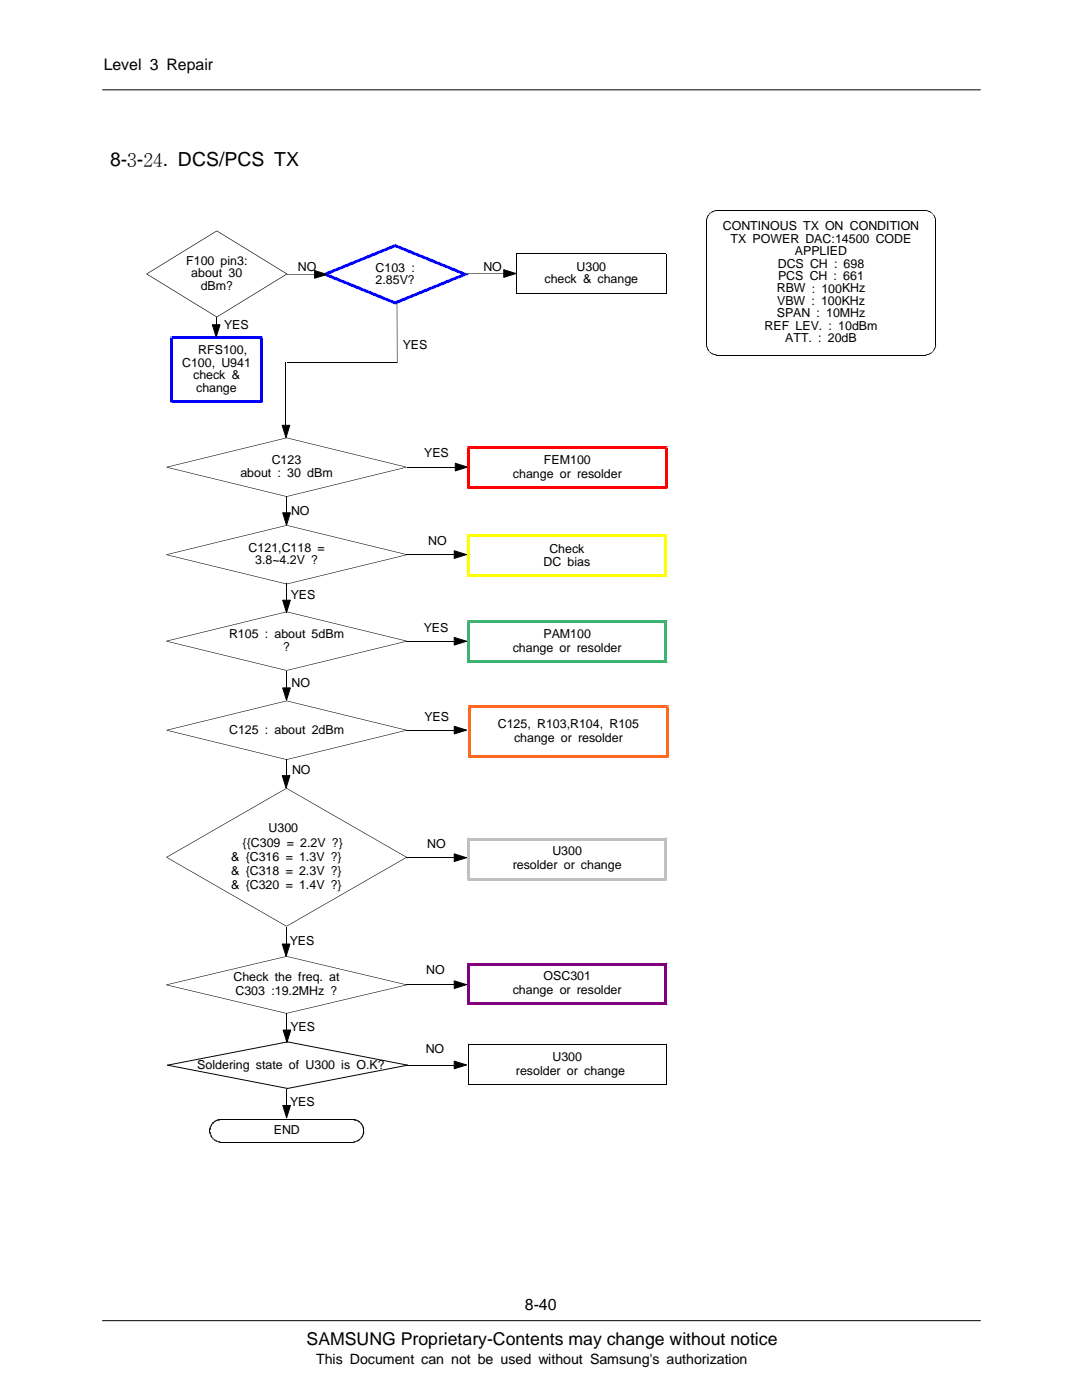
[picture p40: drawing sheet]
<svg xmlns="http://www.w3.org/2000/svg" width="216mm" height="279mm" viewBox="0 0 216 279" stroke-linecap="round" stroke-linejoin="round" font-family="sans-serif">
<defs><g id="words">
<text font-size="3.9" x="21.9" y="33.1">8-3-24. DCS/PCS TX</text>
<text font-size="3.5" x="61.2" y="268.5">SAMSUNG Proprietary-Contents may change without notice</text>
<g font-size="3.2">
<text x="20.7" y="14">Level 3 Repair</text>
<text x="104.7" y="261.5">8-40</text>
</g>
<text font-size="2.8" x="63.1" y="272.1">This Document can not be used without Samsung's authorization</text>
<g font-size="2.5">
<text x="144.2" y="46">CONTINOUS TX ON CONDITION</text>
<text x="37.1" y="52.9">F100 pin3:</text>
<text x="145.8" y="48.5">TX POWER DAC:14500 CODE</text>
<text x="155.2" y="53.4">DCS CH : 698</text>
<text x="158.6" y="50.9">APPLIED</text>
<text x="38.2" y="55.4">about 30</text>
<text x="40" y="57.8">dBm?</text>
<text x="59.4" y="54.1">NO</text>
<text x="74.9" y="54.2">C103 :</text>
<text x="74.9" y="56.7">2.85V?</text>
<text x="96.5" y="54.1">NO</text>
<text x="108.6" y="56.5">check &amp; change</text>
<text x="115" y="54">U300</text>
<text x="155" y="58.4">RBW : 100KHz</text>
<text x="155.3" y="55.9">PCS CH : 661</text>
<text x="44.7" y="65.7">YES</text>
<text x="152.6" y="65.8">REF LEV. : 10dBm</text>
<text x="155" y="63.3">SPAN : 10MHz</text>
<text x="155.1" y="60.8">VBW : 100KHz</text>
<text x="39.6" y="70.7">RFS100,</text>
<text x="80.3" y="69.6">YES</text>
<text x="156.7" y="68.2">ATT. : 20dB</text>
<text x="36.3" y="73.2">C100, U941</text>
<text x="38.5" y="75.7">check &amp;</text>
<text x="39.1" y="78.1">change</text>
<text x="48" y="95.1">about : 30 dBm</text>
<text x="54.2" y="92.7">C123</text>
<text x="84.7" y="91.3">YES</text>
<text x="102.4" y="95.4">change or resolder</text>
<text x="108.5" y="92.6">FEM100</text>
<text x="58.1" y="102.7">NO</text>
<text x="49.6" y="110.1">C121,C118 =</text>
<text x="50.9" y="112.6">3.8~4.2V ?</text>
<text x="85.4" y="108.8">NO</text>
<text x="108.5" y="112.9">DC bias</text>
<text x="109.6" y="110.4">Check</text>
<text x="58" y="119.6">YES</text>
<text x="45.7" y="127.4">R105 : about 5dBm</text>
<text x="56.5" y="129.9">?</text>
<text x="84.6" y="126.1">YES</text>
<text x="102.3" y="130.2">change or resolder</text>
<text x="108.4" y="127.3">PAM100</text>
<text x="58.2" y="137.1">NO</text>
<text x="84.7" y="143.9">YES</text>
<text x="45.7" y="146.4">C125 : about 2dBm</text>
<text x="99.3" y="145.2">C125, R103,R104, R105</text>
<text x="102.6" y="148.1">change or resolder</text>
<text x="58.3" y="154.4">NO</text>
<text x="53.6" y="166.1">U300</text>
<text x="46.1" y="171.8">&amp; {C316 = 1.3V ?}</text>
<text x="48.4" y="169">{{C309 = 2.2V ?}</text>
<text x="85.3" y="169.1">NO</text>
<text x="102.3" y="173.5">resolder or change</text>
<text x="110.2" y="170.7">U300</text>
<text x="46.1" y="174.6">&amp; {C318 = 2.3V ?}</text>
<text x="46.1" y="177.4">&amp; {C320 = 1.4V ?}</text>
<text x="57.8" y="188.5">YES</text>
<text x="46.6" y="195.8">Check the freq. at</text>
<text x="85" y="194.3">NO</text>
<text x="108.5" y="195.6">OSC301</text>
<text x="47" y="198.6">C303 :19.2MHz ?</text>
<text x="102.3" y="198.5">change or resolder</text>
<text x="58" y="205.7">YES</text>
<text x="39.4" y="213.3">Soldering state of U300 is O.K?</text>
<text x="84.9" y="210.1">NO</text>
<text x="103" y="214.5">resolder or change</text>
<text x="110.2" y="211.7">U300</text>
<text x="57.9" y="220.7">YES</text>
<text x="54.6" y="226.4">END</text>
</g>
</g></defs>
<path d="M20.4 263.6h175.2" fill="none" stroke="#000" stroke-width=".2"/>
<path d="M20.8 265.5h174.8v9h-174.8z" fill="#fff"/>
<path d="M20.4 17.9h175.2M103.1 50.6h29.8v8M103.1 58.6h29.8M103.1 50.6v8M141 44v24.9M143 42h41.7M186.7 44v24.9M143 70.9h41.7" fill="none" stroke="#000" stroke-width=".2"/>
<g fill="#000">
<path d="M29.3 54.6l14 8.6-.1 .1-13.9-8.6zM29.3 54.6l13.9-8.6 .1 .1-14 8.6zM43.3 46l14 8.6-.1 .1-14-8.6zM140.9 44h.1zM140.9 43.9l.1 .1zM140.9 43.9h.2zM141 43.8l.1 .1zM141 43.8h.1zM141 43.7l.1 .1zM141 43.7h.1zM141 43.6l.1 .1zM141 43.6h.1z"/>
<path d="M141 43.5l.1 .1zM141 43.5h.1zM141.1 43.4v.1zM141.1 43.4h.1zM141.1 43.3l.1 .1zM141.1 43.3h.1zM141.2 43.2v.1zM141.2 43.2h.1zM141.2 43.1l.1 .1zM141.2 43.1h.1zM141.2 43l.1 .1zM141.2 43l.2 .1z"/>
<path d="M141.3 42.9v.2zM141.3 42.9l.1 .1zM141.4 42.8v.2zM141.4 42.8l.1 .1zM141.4 42.8h.1zM141.5 42.7v.1zM141.5 42.7l.1 .1zM141.5 42.7h.1zM141.6 42.6h.1zM141.6 42.6l.2-.1zM141.7 42.5h.1zM141.7 42.5h.2z"/>
<path d="M141.8 42.4l.1 .1zM141.9 42.4v.1zM141.9 42.4h.1zM142 42.3v.1zM142 42.3l.1 .1zM142.1 42.2v.2zM142.1 42.2l.1 .1zM142.2 42.2v.1zM142.2 42.2l.1 .1zM142.3 42.2v.1zM142.3 42.2h.1zM142.3 42.1l.1 .1z"/>
<path d="M142.3 42.1l.2 .1zM142.5 42.1v.1zM142.5 42.1h.1zM142.5 42l.1 .1zM142.6 42l.1 .1zM142.7 42v.1zM142.7 42l.1 .1zM142.8 42v.1zM142.8 42l.1 .1zM142.9 42v.1zM142.9 42l.1 .1zM143 42v.1z"/>
<path d="M184.7 42v.1zM184.7 42l.1 .1zM184.8 42v.1zM184.8 42l.1 .1zM184.9 42v.1zM184.9 42l.1 .1zM185 42v.1zM185 42l.1 .1zM185.1 42v.1zM185.1 42l.1 .2zM185.2 42.1v.1zM185.2 42.1l.1 .1z"/>
<path d="M185.3 42.1v.1zM185.3 42.1l.1 .2zM185.4 42.2v.1zM185.4 42.2l.1 .1zM185.5 42.2v.1zM185.5 42.2l.1 .2zM185.6 42.2v.2zM185.6 42.2l.1 .2zM185.7 42.3v.1zM185.8 42.4l-.1 .1zM185.8 42.4v.1zM185.9 42.4l-.1 .1z"/>
<path d="M185.9 42.4v.1zM185.9 42.5l.1 .1zM186 42.5v.2zM186 42.5l-.1 .1zM186.1 42.6l-.1 .1zM186.1 42.6v.2zM186.1 42.8h.1zM186.2 42.8v.1zM186.2 42.9h.2zM186.3 43l.1-.1zM186.3 43h.1zM186.3 43.1l.1-.1z"/>
<path d="M186.3 43.1h.2zM186.4 43.1h.1zM186.4 43.1l.1 .1zM186.4 43.2h.1zM186.4 43.2l.2 .1zM186.5 43.3h.1zM186.5 43.3l.1 .1zM186.5 43.4h.1zM186.5 43.4l.1 .1zM186.5 43.5h.1zM186.5 43.5l.2 .1zM186.6 43.6h.1z"/>
<path d="M186.6 43.6l.1 .1zM186.6 43.7h.1zM186.6 43.7l.1 .1zM186.6 43.8h.1zM186.6 43.8l.1 .1zM186.6 43.9h.1zM186.6 43.9l.2 .1zM186.6 44h.2zM43.2 63.2l14-8.6 .1 .1-14 8.6zM140.9 68.9h.1zM140.9 69h.2zM140.9 68.9l.2 .1z"/>
<path d="M141 69.1l.1-.1zM141 69.2h.1zM141 69.1l.1 .1zM141 69.3h.1zM141 69.2l.1 .1zM141 69.4l.1-.1zM141.1 69.5l.1-.1zM141 69.4h.2zM141.1 69.6l.1-.1zM141.1 69.5h.1zM141.2 69.7l.1-.1zM141.1 69.6h.2z"/>
<path d="M141.2 69.8l.1-.1zM141.2 69.7h.1zM141.2 69.8h.2zM141.3 69.9h.1zM141.2 69.8l.2 .1zM141.4 70h.1zM141.3 69.9l.2 .1zM141.4 70.1l.1-.1zM141.5 70.2l.1-.1zM141.5 70.1h.1zM141.5 70.2h.1zM141.6 70.3v-.1z"/>
<path d="M141.6 70.3h.1zM141.8 70.3l-.1 .1zM141.7 70.3v.1zM141.9 70.4l-.1 .1zM141.8 70.3v.2zM141.9 70.4v.1zM142 70.5v.1zM141.9 70.4l.1 .2zM142.1 70.5v.1zM142 70.5l.1 .1zM142.2 70.6v.1zM142.1 70.5l.1 .2z"/>
<path d="M142.3 70.6v.1zM142.2 70.6l.1 .1zM142.4 70.7l-.1 .1zM142.3 70.6v.2zM142.4 70.7l.1 .1zM142.5 70.7v.1zM142.6 70.7v.1zM142.5 70.7l.1 .1zM142.7 70.7v.1zM142.6 70.7l.1 .1zM142.8 70.8v.1zM142.7 70.7l.1 .2z"/>
<path d="M142.9 70.8v.1zM142.8 70.8l.1 .1zM143 70.8v.1zM142.9 70.8l.1 .1zM184.7 70.8v.1zM184.8 70.8v.1zM184.7 70.8l.1 .1zM184.9 70.8v.1zM184.8 70.8l.1 .1zM185 70.7v.1zM184.9 70.8h.1zM185.1 70.7v.1z"/>
<path d="M185 70.7l.1 .1zM185.1 70.7l.1 .1zM185.2 70.7v.1zM185.3 70.7v.1zM185.2 70.7l.1 .1zM185.4 70.6v.1zM185.3 70.7h.1zM185.5 70.6v.1zM185.4 70.6l.1 .1zM185.6 70.5v.1zM185.5 70.6h.1zM185.7 70.5v.1z"/>
<path d="M185.5 70.5l.2 .1zM185.7 70.4l.1 .1zM185.7 70.5h.1zM185.8 70.4l.1 .1zM185.7 70.4l.2 .1zM185.9 70.3v.1zM185.8 70.4h.1zM185.9 70.3h.1zM185.9 70.3h.2zM186 70.2l.1 .1zM186.1 70.1l.1 .1zM186.1 70.1v.2z"/>
<path d="M186.1 70.1h.1zM186.2 70v.1zM186.2 70h.1zM186.3 69.9h.1zM186.3 69.9v.1zM186.3 69.8h.1zM186.3 69.8l.1 .1zM186.4 69.7l.1 .1zM186.4 69.7v.2zM186.4 69.6l.1 .1zM186.4 69.6l.1 .2zM186.5 69.5l.1 .1z"/>
<path d="M186.5 69.5v.2zM186.5 69.4l.1 .1zM186.5 69.4l.1 .2zM186.5 69.3l.1 .1zM186.5 69.3l.1 .2zM186.6 69.3h.1zM186.6 69.3v.1zM186.6 69.2h.1zM186.6 69.2l.1 .1zM186.6 69l.1 .1zM186.6 69l.1 .2zM186.6 69h.1z"/>
<path d="M186.6 68.9h.2zM186.6 68.9l.1 .1z"/>
<path d="M29.1 54.7h.3z" fill-rule="evenodd"/>
<path d="M43.2 46l.1 .2z" fill-rule="evenodd"/>
<path d="M57.1 54.7h.3z" fill-rule="evenodd"/>
<path d="M103 50.6l.1 .1z" fill-rule="evenodd"/>
<path d="M103.1 58.5l-.1 .1z" fill-rule="evenodd"/>
<path d="M132.8 50.6h.1z" fill-rule="evenodd"/>
<path d="M132.8 58.5l.1 .1z" fill-rule="evenodd"/>
<path d="M43.3 63.2v.1z" fill-rule="evenodd"/>
</g>
<path d="M141 43.9v.1zM141.3 43v.1zM142 42.3v.1zM184.7 42v.1zM185.7 42.3v.1zM186.4 43v.1zM141.3 69.8v.1zM142 70.5v.1zM143 70.8v.1zM185.7 70.5v.1zM186.4 69.8v.1zM186.7 68.8v.1z" fill="#000"/>
<g fill="#00f">
<path d="M64.8 54.5l13.9-5.8 .3 .6-14 5.7z"/>
<path d="M65 54.5l14 5.7-.3 .5-13.9-5.7z"/>
<path d="M78.7 60.2l14-5.7 .2 .5-13.9 5.7z"/>
<path d="M79 48.7l13.9 5.8-.2 .5-14-5.7z"/>
<path d="M78.7 48.7h.3l-.3 .6h.1h.2z" fill-rule="evenodd"/>
<path d="M64.1 54.7l.7-.2 .2 .5 .7-.3-.7-.2-.2 .5z" fill-rule="evenodd"/>
<path d="M78.7 60.2l.3 .5-.2 .1-.1-.1 .3-.5z" fill-rule="evenodd"/>
<path d="M92 54.7l.7 .3 .2-.5 .7 .2-.7 .3-.2-.5z" fill-rule="evenodd"/>
<path d="M51.8 67.4h.6v-.3h-.3v.6h-.3z" fill-rule="evenodd"/>
<path d="M51.8 79.8v.3h.6v.3h-.3v-.6z" fill-rule="evenodd"/>
<path d="M34 80.1h.6v-.3h-.3v.6h-.3z" fill-rule="evenodd"/>
<path d="M34 67.1h.3v.6h.3v-.3h-.6z" fill-rule="evenodd"/>
</g>
<g fill="#00f">
<path d="M51.8 67.4h.6v12.7h-.6z"/>
<path d="M34.3 79.8h17.8v.6h-17.8z"/>
<path d="M34 67.4h.6v12.7h-.6z"/>
<path d="M34.3 67.1h17.8v.6h-17.8z"/>
</g>
<g fill="#ff6820">
<path d="M133.1 140.7h.3v.3h-.6v.3h.3z" fill-rule="evenodd"/>
<path d="M132.8 150.7v.3h.6v.3h-.3v-.6z" fill-rule="evenodd"/>
<path d="M93.7 150.7v.6h-.2v-.3h.5v-.3z" fill-rule="evenodd"/>
<path d="M93.5 140.7v.3h.5v.3h-.3v-.6z" fill-rule="evenodd"/>
</g>
<g fill="#ff6820">
<path d="M132.8 141h.6v10h-.6z"/>
<path d="M93.7 150.7h39.4v.6h-39.4z"/>
<path d="M93.5 141h.5v10h-.5z"/>
<path d="M93.7 140.7h39.4v.6h-39.4z"/>
</g>
<g fill="none" stroke="#000" stroke-width=".2">
<path d="M57.2 72.3h21.9M57.2 99v3.3M81.3 93.2h9.5M90.8 92.5l2.5 .7-2.5 .8zM56.4 102.3h1.5l-.7 2.5zM56.4 119.8h1.5l-.7 2.4zM57.2 116.4v3.4M81.1 110.7h9.5M90.6 109.9l2.5 .8-2.5 .7zM56.4 137.3h1.5l-.7 2.4zM57.2 133.9v3.4M81.1 128h9.5"/>
<path d="M90.6 127.2l2.5 .8-2.5 .7zM56.3 154.8h1.5l-.7 2.4zM57.1 151.4v3.4M81.1 145.7h9.5M90.6 144.9l2.5 .8-2.5 .8zM81.1 171.2h9.5M90.6 170.4l2.5 .8-2.5 .7zM56.3 188.4h1.5l-.7 2.5zM57.1 185v3.4M81.1 196.5h9.5M90.6 195.7l2.5 .8-2.5 .8zM56.5 205.6h1.5l-.7 2.4z"/>
<path d="M57.2 217.3v3.3M57.2 202.2v3.4M81.1 212.5h9.5M90.6 211.8l2.5 .7-2.5 .8zM93.5 216.4h39.5M93.5 208.4h39.5M93.5 208.4v8M133 208.4v8M43.9 227.9h26.7M43.9 223.4h26.7M56.4 220.6h1.6l-.8 2.5z"/>
</g>
<g fill="#000">
<path d="M90.8 92.5l2.5 .7-2.5 .8zM56.4 102.3h1.5l-.7 2.5zM90.6 109.9l2.5 .8-2.5 .7zM56.4 119.8h1.5l-.7 2.4zM56.4 137.3h1.5l-.7 2.4zM90.6 127.2l2.5 .8-2.5 .7zM56.3 154.8h1.5l-.7 2.4zM33.2 171l23.9-13.7 .1 .1-23.9 13.7zM90.6 144.9l2.5 .8-2.5 .8zM33.3 171l23.9 13.8-.1 .1-23.9-13.7zM57.2 157.3l23.9 13.7v.1l-23.9-13.7zM90.6 170.4l2.5 .8-2.5 .7z"/>
<path d="M56.3 188.4h1.5l-.7 2.5zM57.1 184.8l24-13.8v.2l-23.9 13.7zM90.6 195.7l2.5 .8-2.5 .8zM33.4 212.5v.2zM33.4 212.5l24-4.7v.2l-24 4.7zM56.5 205.6h1.5l-.7 2.4zM33.4 212.5l24 4.6v.2l-24-4.6zM57.4 207.8l24 4.7v.2l-24-4.7zM81.4 212.5v.2zM57.4 217.1l24-4.6v.2l-24 4.6zM90.6 211.8l2.5 .7-2.5 .8zM41.8 225.9h.2z"/>
<path d="M41.8 225.4h.2zM41.8 225.3l.2 .1zM41.8 226h.2zM41.8 225.3h.2zM41.8 225.9l.2 .1zM41.8 225.2l.2 .1zM41.8 226.1h.2zM41.8 226l.2 .1zM41.8 225.1l.2 .2zM41.8 226.3l.2-.1zM41.8 225.1h.2zM41.8 226.1l.2 .1z"/>
<path d="M41.9 225l.1 .1zM41.9 226.3h.2zM41.9 225h.2zM41.8 226.3h.3zM41.9 224.9l.1 .2zM41.9 226.4h.2zM41.9 224.9l.2 .1zM41.9 226.3l.2 .1zM42 224.8l.1 .1v.1l-.2-.1zM42 226.5h.1zM42 224.8l.1 .1zM41.9 226.5h.2z"/>
<path d="M42 224.7l.1 .2zM42 226.6h.2zM42 224.7l.2 .1zM42 226.5l.2 .1zM42 224.6l.2 .2zM42 226.7h.2zM42 224.6l.2 .1zM42.1 224.5l.2 .1-.1 .1-.2-.1zM42.1 226.8l.1-.1zM42.1 224.5l.2 .1zM42.1 224.4l.1 .2zM42.1 224.4l.2 .1z"/>
<path d="M42.1 226.8h.2zM42.1 226.9l.2-.1zM42.2 224.3l.1 .2zM42.2 227l.2-.1zM42.2 224.3l.2 .1zM42.2 224.3l.2 .2zM42.1 226.9h.3zM42.2 227h.2zM42.2 227.1l.2-.1zM42.3 224.2l.1 .2zM42.3 224.2l.2 .1zM42.2 227.1h.3z"/>
<path d="M42.3 224.2l.1-.1 .1 .1v.1zM42.3 227.2l.2-.1zM42.5 227.1l-.1 .1zM42.4 224.1l.1 .1zM42.4 224.1l.2 .1zM42.4 227v.2zM42.5 227.3l.1-.1zM42.5 224l.1 .2zM42.4 227.2h.2zM42.5 224l.2 .1zM42.5 223.9l.2 .2zM42.6 227.2l-.1 .2z"/>
<path d="M42.7 227.2l-.2 .2zM42.5 223.9l.2 .1zM42.7 227.3l-.1 .2zM42.6 223.9l.2 .1zM42.7 227.2l-.1 .3zM42.7 223.8l.1 .2zM42.8 227.3l-.1 .2zM42.8 227.4l-.1 .1zM42.7 223.8l.2 .1zM42.9 227.4l-.1 .2zM42.8 223.8l.1 .1zM42.8 227.4v.2z"/>
<path d="M42.8 223.8h.2zM42.9 227.5v.1zM42.9 223.7l.1 .1zM42.9 227.4v.2zM42.9 223.6l.1 .2zM43 227.5l-.1 .2zM43 227.5v.2zM43 223.6h.1v.2h-.1zM43.1 227.6v.2zM43.1 223.6l.1 .1zM43.1 223.6v.2zM43 227.5l.1 .3z"/>
<path d="M43.2 227.6l-.1 .2zM43.1 223.5l.1 .2zM43.1 223.5l.2 .2zM43.2 223.5l.1 .2zM43.2 227.6v.2zM43.3 227.6l-.1 .2zM43.2 223.5h.1l.1 .1-.1 .1zM43.4 227.7l-.1 .2zM43.3 223.5l.1 .1zM43.3 227.6v.3zM43.3 223.5l.2 .1zM43.5 227.7l-.1 .2z"/>
<path d="M43.5 223.4v.2zM43.4 227.7l.1 .2zM43.5 223.4l.1 .2zM43.5 227.7v.2zM43.6 227.8l-.1 .1zM43.5 223.4l.2 .2zM43.7 227.8l-.1 .2zM43.6 223.4l.1 .2zM43.6 227.8v.2zM43.6 223.4l.2 .2zM43.8 227.8v.2zM43.8 223.4v.2z"/>
<path d="M43.7 227.8l.1 .2zM43.8 223.4l.1 .1zM43.9 223.4v.1zM43.8 227.8l.1 .2zM43.9 227.8v.2zM56.4 220.6h1.6l-.8 2.5zM70.6 223.4v.1zM70.6 227.8v.2zM70.6 223.4l.1 .2zM70.7 223.4v.2zM70.7 227.8v.2zM70.7 223.4l.1 .2z"/>
<path d="M70.6 227.8l.1 .2zM70.8 223.4v.2zM70.8 227.8v.2zM70.8 223.4l.1 .2zM70.7 227.8l.1 .2zM70.9 223.4v.2zM70.8 227.8l.1 .1zM70.9 223.4l.1 .2zM71 223.4v.2zM71 227.7v.2zM71 223.4l.1 .2zM70.8 227.8l.2-.1v.2h-.1z"/>
<path d="M71.1 223.5l-.1 .1zM71 227.7l.1 .2zM71.1 223.5v.2zM71.2 223.5l-.1 .2zM71 227.7l.1-.1 .1 .2-.1 .1zM71.1 227.6l.1 .2zM71.2 223.5v.2zM71.3 223.5l-.1 .2zM71.2 227.6l.1 .2zM71.3 223.5v.3zM71.1 227.7l.2 .1zM71.3 227.6l.1 .2z"/>
<path d="M71.4 223.6v.2zM71.4 223.6l-.1 .2zM71.2 227.6l.2 .2zM71.5 223.6l-.1 .2zM71.3 227.6l.1-.1 .1 .2-.1 .1zM71.4 227.5l.1 .2zM71.5 223.6v.2zM71.6 223.7l-.1 .1zM71.5 227.5l.1 .1zM71.6 223.7v.2zM71.4 227.5l.2 .1zM71.7 223.8l-.1 .1z"/>
<path d="M71.6 227.4l.1 .2zM71.7 223.8l-.1 .2zM71.5 227.5l.2 .1zM71.8 223.8l-.2 .2zM71.6 227.4l.2 .1zM71.8 223.8l-.1 .2zM71.8 223.9l-.1 .1zM71.7 227.3l.2 .2zM71.9 223.9l-.1 .2zM71.8 227.2l.1 .2zM71.9 223.9v.3zM71.7 227.3l.2 .1z"/>
<path d="M72 224l-.1 .2zM71.8 227.2l.2 .1zM71.9 227.2l.1 .1zM71.9 224.2l.2-.1zM71.9 227.1l.2 .1zM71.9 224.2h.2zM71.9 227.1l.1 .2zM72 224.3l.1-.1zM72 227l.1 .2zM72 224.3h.2zM72.1 224.4l.1-.1zM72.1 227l.1 .1z"/>
<path d="M72.1 224.4l.2-.1zM72.1 227v.2zM72.1 226.9l.1 .2zM72.1 226.9l.2 .1zM72.1 224.4h.2zM72.2 226.8l.1 .1zM72.2 224.5h.2zM72.2 224.5l.1-.1zM72.2 226.8l.1 .2zM72.2 224.6l.2-.1zM72.2 226.7l.1 .2zM72.2 226.7l.2 .1z"/>
<path d="M72.2 224.6h.2zM72.2 224.7l.2-.1zM72.3 226.7h.1zM72.3 224.7h.2zM72.3 226.7l.1 .1zM72.3 224.8l.2-.1zM72.3 226.6l.2 .1zM72.3 224.8h.2zM72.3 226.6l.1 .1zM72.3 224.9l.2-.1zM72.3 226.5h.2zM72.3 224.9h.3z"/>
<path d="M72.3 226.5h.2v.1h-.2zM72.4 225l.2-.1zM72.4 226.4l.2 .1zM72.4 225h.2zM72.4 226.4l.1 .1zM72.4 226.3h.2zM72.4 225l.2 .1zM72.4 226.3l.2 .1zM72.4 225.1h.2zM72.4 226.2l.2 .1zM72.4 225.1l.2 .1zM72.4 225.3l.2-.1z"/>
<path d="M72.4 226.1h.2zM72.4 225.3h.2zM72.4 226.1l.2 .2zM72.5 225.3h.1zM72.5 226h.1zM72.5 225.3l.2 .1zM72.5 226l.1 .1zM72.5 225.4h.2zM72.5 225.9h.2zM72.5 225.9l.1 .1z"/>
<path d="M57.2 157.2v.2z" fill-rule="evenodd"/>
<path d="M33.1 171.1h.2z" fill-rule="evenodd"/>
<path d="M81 171.1h.2z" fill-rule="evenodd"/>
<path d="M57.2 184.8v.1z" fill-rule="evenodd"/>
<path d="M93.4 208.3l.2 .2z" fill-rule="evenodd"/>
<path d="M93.5 216.3l.1 .1-.2 .1z" fill-rule="evenodd"/>
<path d="M132.9 208.4l.2-.1-.1 .2z" fill-rule="evenodd"/>
<path d="M132.9 216.3l.2 .2z" fill-rule="evenodd"/>
</g>
<g fill="#000">
<path d="M57.4 207.8v.2zM57.4 217.1v.2zM41.8 225.4h.2v.5h-.2zM41.9 225.3v.2zM42.2 226.8v.2zM42.2 224.4v.2zM42.9 227.5v.2zM42.9 223.7v.2zM43.9 227.8v.2zM70.6 223.4v.1zM71.5 223.7v.2zM71.5 227.5v.2z"/>
<path d="M72.2 224.4v.2zM72.2 226.8v.2zM72.5 225.4h.2v.5h-.2zM72.6 225.8v.2z"/>
</g>
<g fill="#800080">
<path d="M132.9 192.2h.3v.2h-.6v.3h.3z" fill-rule="evenodd"/>
<path d="M132.6 200v.3h.6v.3h-.3v-.6z" fill-rule="evenodd"/>
<path d="M93.5 200v.6h-.3v-.3h.6v-.3z" fill-rule="evenodd"/>
<path d="M93.2 192.2h.3v.5h.3v-.3h-.6z" fill-rule="evenodd"/>
</g>
<g fill="#800080">
<path d="M132.6 192.4h.6v7.9h-.6z"/>
<path d="M93.5 200h39.4v.6h-39.4z"/>
<path d="M93.2 192.4h.6v7.9h-.6z"/>
<path d="M93.5 192.2h39.4v.5h-39.4z"/>
</g>
<path d="M33.2 196.5v.1zM33.2 196.5l24 5.7-.1 .1-23.9-5.7zM57.1 190.8l.1 .1zM33.2 196.5l23.9-5.7 .1 .1-24 5.7zM81.2 196.5v.1zM57.2 190.8l24 5.7-.1 .1-23.9-5.7zM57.2 202.2v.1zM57.2 202.2l23.9-5.7 .1 .1-24 5.7z" fill="#000"/>
<g fill="#c0c0c0">
<path d="M132.9 167.2h.3v.2h-.6v.3h.3z" fill-rule="evenodd"/>
<path d="M132.6 175.1v.3h.6v.3h-.3v-.6z" fill-rule="evenodd"/>
<path d="M93.2 175.4h.6v-.3h-.3v.6h-.3z" fill-rule="evenodd"/>
<path d="M93.2 167.2h.3v.5h.3v-.3h-.6z" fill-rule="evenodd"/>
</g>
<g fill="#c0c0c0">
<path d="M132.6 167.4h.6v8h-.6z"/>
<path d="M93.5 175.1h39.4v.6h-39.4z"/>
<path d="M93.2 167.4h.6v8h-.6z"/>
<path d="M93.5 167.2h39.4v.5h-39.4z"/>
</g>
<g fill="#3cb370">
<path d="M132.9 123.8h.3v.3h-.6v.3h.3z" fill-rule="evenodd"/>
<path d="M132.6 131.7v.3h.6v.3h-.3v-.6z" fill-rule="evenodd"/>
<path d="M93.5 131.7v.6h-.3v-.3h.6v-.3z" fill-rule="evenodd"/>
<path d="M93.2 123.8v.3h.6v.3h-.3v-.6z" fill-rule="evenodd"/>
</g>
<g fill="#3cb370">
<path d="M132.6 124.1h.6v7.9h-.6z"/>
<path d="M93.5 131.7h39.4v.6h-39.4z"/>
<path d="M93.2 124.1h.6v7.9h-.6z"/>
<path d="M93.5 123.8h39.4v.6h-39.4z"/>
</g>
<g fill="#ff0">
<path d="M132.8 106.7v.6h-.3v-.3h.6v-.3z" fill-rule="evenodd"/>
<path d="M132.5 114.6v.3h.6v.3h-.3v-.6z" fill-rule="evenodd"/>
<path d="M93.2 114.9h.5v-.3h-.2v.6h-.3z" fill-rule="evenodd"/>
<path d="M93.2 106.7h.3v.6h.2v-.3h-.5z" fill-rule="evenodd"/>
</g>
<g fill="#ff0">
<path d="M132.5 107h.6v7.9h-.6z"/>
<path d="M93.5 114.6h39.3v.6h-39.3z"/>
<path d="M93.2 107h.5v7.9h-.5z"/>
<path d="M93.5 106.7h39.3v.6h-39.3z"/>
</g>
<g fill="#000">
<path d="M33.2 110.6v.2zM33.3 110.7l23.9 5.8v.1l-24-5.8zM57.2 104.8v.1zM57.2 116.5v.1zM33.2 110.6l24-5.8v.1l-23.9 5.8zM57.2 116.5l24-5.8v.1l-24 5.8zM81.2 110.6v.2zM57.2 104.8l24 5.8v.1l-24-5.8zM33.2 127.9v.1zM33.2 127.9l24 5.9v.1l-24-5.9zM57.2 139.8v.1zM33.3 145.7l23.9-5.9v.1l-23.9 5.9z"/>
<path d="M57.2 122v.2zM57.2 133.8v.1zM33.2 127.9l24-5.9v.2l-24 5.8zM57.2 133.8l24-5.9v.1l-24 5.9zM81.2 127.9v.1zM57.2 122l24 5.9v.1l-24-5.8zM33.3 145.7v.1zM33.3 145.7l23.9 5.8v.1l-23.9-5.8zM57.2 151.5v.1zM57.2 151.5l23.9-5.8v.1l-23.9 5.8zM81.1 145.7v.1zM57.2 139.8l23.9 5.9v.1l-23.9-5.9z"/>
</g>
<g fill="#f00">
<path d="M132.9 89h.3v.3h-.6v.3h.3z" fill-rule="evenodd"/>
<path d="M132.6 97v.3h.6v.3h-.3v-.6z" fill-rule="evenodd"/>
<path d="M93.2 97.3h.6v-.3h-.3v.6h-.3z" fill-rule="evenodd"/>
<path d="M93.2 89h.3v.6h.3v-.3h-.6z" fill-rule="evenodd"/>
</g>
<g fill="#f00">
<path d="M132.6 89.3h.6v8h-.6z"/>
<path d="M93.5 97h39.4v.6h-39.4z"/>
<path d="M93.2 89.3h.6v8h-.6z"/>
<path d="M93.5 89h39.4v.6h-39.4z"/>
</g>
<path d="M57.2 54.8h5.6M62.8 54l2.4 .8-2.4 .7zM92.7 54.6h7.8M100.5 53.8l2.5 .8-2.5 .8zM42.4 64.8h1.5l-.8 2.5zM57.1 72.3v12.6M79.2 60.5v12M56.3 84.9h1.5l-.7 2.4z" fill="none" stroke="#000" stroke-width=".2"/>
<path d="M62.8 54l2.4 .8-2.4 .7zM100.5 53.8l2.5 .8-2.5 .8zM42.4 64.8h1.5l-.8 2.5zM33.3 93.2v.1zM33.3 93.2l23.9 5.8v.1l-23.9-5.8zM56.3 84.9h1.5l-.7 2.4zM57.2 87.3v.1zM57.2 99v.1zM33.3 93.2l23.9-5.9v.1l-23.9 5.9zM57.2 99l23.9-5.8v.1l-23.9 5.8zM81.1 93.2v.1zM57.2 87.3l23.9 5.9v.1l-23.9-5.9z" fill="#000"/>
<path d="M43.1 63.3h.1v1.5h-.1z" fill="#000"/>
<use href="#words"/>
</svg>
